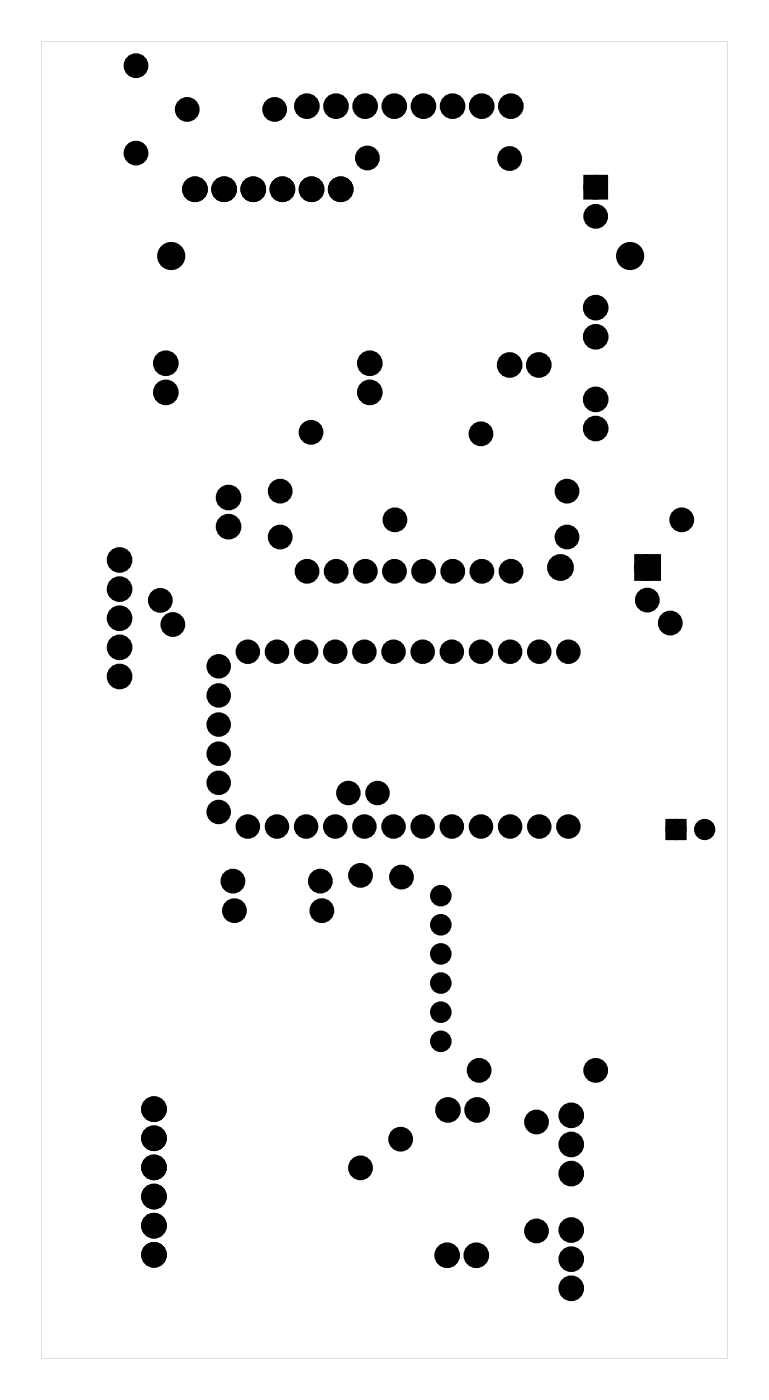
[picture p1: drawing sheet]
<svg xmlns="http://www.w3.org/2000/svg" width="67mm" height="122mm" viewBox="0 0 67 122" stroke-linecap="round" stroke-linejoin="round" font-family="sans-serif">
<g fill="#000">
<path d="M51.2 15.6h1.4v1.4h-1.4zM55.7 48.7h1.5v1.6h-1.5zM58.3 71.7h1.2v1.2h-1.2z"/>
<path d="M3.6 3.6v114.8h59.8v-114.8zM3.6 3.6h59.8v114.8h-59.8z"/>
</g>
<g fill="#000">
<circle cx="11.9" cy="5.7" r=".7"/>
<circle cx="11.9" cy="13.3" r=".7"/>
<circle cx="16.3" cy="9.5" r=".7"/>
<circle cx="17" cy="16.5" r=".74"/>
<circle cx="19.5" cy="16.5" r=".74"/>
<circle cx="22.1" cy="16.5" r=".74"/>
<circle cx="23.9" cy="9.5" r=".7"/>
<circle cx="24.6" cy="16.5" r=".74"/>
<circle cx="26.7" cy="9.3" r=".74"/>
<circle cx="27.2" cy="16.5" r=".74"/>
<circle cx="29.3" cy="9.3" r=".74"/>
<circle cx="29.7" cy="16.5" r=".74"/>
<circle cx="31.8" cy="9.3" r=".74"/>
<circle cx="32" cy="13.8" r=".7"/>
<circle cx="34.4" cy="9.3" r=".74"/>
<circle cx="36.9" cy="9.3" r=".74"/>
<circle cx="39.4" cy="9.3" r=".74"/>
<circle cx="42" cy="9.3" r=".74"/>
<circle cx="44.4" cy="13.8" r=".7"/>
<circle cx="44.5" cy="9.3" r=".74"/>
<circle cx="51.9" cy="16.3" r=".7"/>
<circle cx="51.9" cy="18.9" r=".7"/>
<circle cx="14.5" cy="31.7" r=".74"/>
<circle cx="14.5" cy="34.2" r=".74"/>
<circle cx="14.9" cy="22.3" r="1.1"/>
<circle cx="27.1" cy="37.7" r=".7"/>
<circle cx="32.2" cy="34.2" r=".74"/>
<circle cx="32.2" cy="31.7" r=".74"/>
<circle cx="41.9" cy="37.8" r=".7"/>
<circle cx="44.4" cy="31.8" r=".74"/>
<circle cx="47" cy="31.8" r=".74"/>
<circle cx="51.9" cy="26.8" r=".74"/>
<circle cx="51.9" cy="34.8" r=".74"/>
<circle cx="51.9" cy="29.4" r=".74"/>
<circle cx="51.9" cy="37.4" r=".74"/>
<circle cx="54.9" cy="22.3" r="1.1"/>
<circle cx="10.4" cy="59" r=".74"/>
<circle cx="10.4" cy="56.4" r=".74"/>
<circle cx="10.4" cy="51.4" r=".74"/>
<circle cx="10.4" cy="53.9" r=".74"/>
<circle cx="10.4" cy="48.8" r=".74"/>
<circle cx="14" cy="52.3" r=".7"/>
<circle cx="15.1" cy="54.5" r=".7"/>
<circle cx="19.1" cy="58.1" r=".72"/>
<circle cx="19.9" cy="45.9" r=".74"/>
<circle cx="19.9" cy="43.4" r=".74"/>
<circle cx="21.6" cy="56.8" r=".72"/>
<circle cx="24.1" cy="56.8" r=".72"/>
<circle cx="24.4" cy="46.8" r=".7"/>
<circle cx="24.4" cy="42.8" r=".7"/>
<circle cx="26.7" cy="56.8" r=".72"/>
<circle cx="26.8" cy="49.8" r=".7"/>
<circle cx="29.2" cy="56.8" r=".72"/>
<circle cx="29.3" cy="49.8" r=".7"/>
<circle cx="31.8" cy="56.8" r=".72"/>
<circle cx="31.8" cy="49.8" r=".7"/>
<circle cx="34.3" cy="56.8" r=".72"/>
<circle cx="34.4" cy="49.8" r=".7"/>
<circle cx="34.4" cy="45.3" r=".7"/>
<circle cx="36.8" cy="56.8" r=".72"/>
<circle cx="36.9" cy="49.8" r=".7"/>
<circle cx="39.4" cy="56.8" r=".72"/>
<circle cx="39.5" cy="49.8" r=".7"/>
<circle cx="41.9" cy="56.8" r=".72"/>
<circle cx="42" cy="49.8" r=".7"/>
<circle cx="44.5" cy="56.8" r=".72"/>
<circle cx="44.5" cy="49.8" r=".7"/>
<circle cx="47" cy="56.8" r=".72"/>
<circle cx="48.9" cy="49.5" r=".79"/>
<circle cx="49.4" cy="46.8" r=".7"/>
<circle cx="49.4" cy="42.8" r=".7"/>
<circle cx="49.5" cy="56.8" r=".72"/>
<circle cx="56.4" cy="52.3" r=".7"/>
<circle cx="56.4" cy="49.5" r=".79"/>
<circle cx="58.4" cy="54.3" r=".7"/>
<circle cx="59.4" cy="45.3" r=".7"/>
<circle cx="19.1" cy="60.6" r=".72"/>
<circle cx="19.1" cy="70.8" r=".72"/>
<circle cx="19.1" cy="68.3" r=".72"/>
<circle cx="19.1" cy="65.7" r=".72"/>
<circle cx="19.1" cy="63.2" r=".72"/>
<circle cx="20.3" cy="76.8" r=".7"/>
<circle cx="20.4" cy="79.4" r=".7"/>
<circle cx="21.6" cy="72.1" r=".72"/>
<circle cx="24.1" cy="72.1" r=".72"/>
<circle cx="26.7" cy="72.1" r=".72"/>
<circle cx="27.9" cy="76.8" r=".7"/>
<circle cx="28.1" cy="79.4" r=".7"/>
<circle cx="29.2" cy="72.1" r=".72"/>
<circle cx="30.4" cy="69.1" r=".72"/>
<circle cx="31.4" cy="76.3" r=".7"/>
<circle cx="31.8" cy="72.1" r=".72"/>
<circle cx="32.9" cy="69.1" r=".72"/>
<circle cx="34.3" cy="72.1" r=".72"/>
<circle cx="35" cy="76.5" r=".7"/>
<circle cx="36.8" cy="72.1" r=".72"/>
<circle cx="38.4" cy="78.1" r=".66"/>
<circle cx="39.4" cy="72.1" r=".72"/>
<circle cx="41.9" cy="72.1" r=".72"/>
<circle cx="44.5" cy="72.1" r=".72"/>
<circle cx="47" cy="72.1" r=".72"/>
<circle cx="49.5" cy="72.1" r=".72"/>
<circle cx="58.9" cy="72.3" r=".6"/>
<circle cx="61.4" cy="72.3" r=".6"/>
<circle cx="13.4" cy="99.2" r=".74"/>
<circle cx="13.4" cy="96.7" r=".74"/>
<circle cx="34.9" cy="99.3" r=".7"/>
<circle cx="38.4" cy="85.7" r=".66"/>
<circle cx="38.4" cy="88.2" r=".66"/>
<circle cx="38.4" cy="80.6" r=".66"/>
<circle cx="38.4" cy="83.2" r=".66"/>
<circle cx="38.4" cy="90.8" r=".66"/>
<circle cx="39" cy="96.8" r=".74"/>
<circle cx="41.6" cy="96.8" r=".74"/>
<circle cx="41.8" cy="93.3" r=".7"/>
<circle cx="46.8" cy="97.8" r=".7"/>
<circle cx="49.8" cy="99.8" r=".74"/>
<circle cx="49.8" cy="97.2" r=".74"/>
<circle cx="51.9" cy="93.3" r=".7"/>
<circle cx="13.4" cy="101.8" r=".74"/>
<circle cx="13.4" cy="104.3" r=".74"/>
<circle cx="13.4" cy="106.9" r=".74"/>
<circle cx="13.4" cy="109.4" r=".74"/>
<circle cx="31.4" cy="101.8" r=".7"/>
<circle cx="39" cy="109.4" r=".74"/>
<circle cx="41.5" cy="109.4" r=".74"/>
<circle cx="46.8" cy="107.3" r=".7"/>
<circle cx="49.8" cy="109.8" r=".74"/>
<circle cx="49.8" cy="107.2" r=".74"/>
<circle cx="49.8" cy="112.3" r=".74"/>
<circle cx="49.8" cy="102.3" r=".74"/>
</g>
<g fill="none" stroke="#000" stroke-width=".76" stroke-linecap="butt">
<path d="M51.2 15.6h1.4v1.4h-1.4zM55.7 48.7h1.5v1.6h-1.5z"/>
<circle cx="11.9" cy="13.3" r=".7"/>
<circle cx="11.9" cy="5.7" r=".7"/>
<circle cx="16.3" cy="9.5" r=".7"/>
<circle cx="17" cy="16.5" r=".74"/>
<circle cx="19.5" cy="16.5" r=".74"/>
<circle cx="22.1" cy="16.5" r=".74"/>
<circle cx="23.9" cy="9.5" r=".7"/>
<circle cx="24.6" cy="16.5" r=".74"/>
<circle cx="26.7" cy="9.3" r=".74"/>
<circle cx="27.2" cy="16.5" r=".74"/>
<circle cx="29.3" cy="9.3" r=".74"/>
<circle cx="29.7" cy="16.5" r=".74"/>
<circle cx="31.8" cy="9.3" r=".74"/>
<circle cx="32" cy="13.8" r=".7"/>
<circle cx="34.4" cy="9.3" r=".74"/>
<circle cx="36.9" cy="9.3" r=".74"/>
<circle cx="39.4" cy="9.3" r=".74"/>
<circle cx="42" cy="9.3" r=".74"/>
<circle cx="44.4" cy="13.8" r=".7"/>
<circle cx="44.5" cy="9.3" r=".74"/>
<circle cx="51.9" cy="18.9" r=".7"/>
<circle cx="51.9" cy="16.3" r=".7"/>
<circle cx="14.5" cy="31.7" r=".74"/>
<circle cx="14.5" cy="34.2" r=".74"/>
<circle cx="27.1" cy="37.7" r=".7"/>
<circle cx="32.2" cy="31.7" r=".74"/>
<circle cx="32.2" cy="34.2" r=".74"/>
<circle cx="41.9" cy="37.8" r=".7"/>
<circle cx="44.4" cy="31.8" r=".74"/>
<circle cx="47" cy="31.8" r=".74"/>
<circle cx="51.9" cy="34.8" r=".74"/>
<circle cx="51.9" cy="26.8" r=".74"/>
<circle cx="51.9" cy="37.4" r=".74"/>
<circle cx="51.9" cy="29.4" r=".74"/>
<circle cx="10.4" cy="59" r=".74"/>
<circle cx="10.4" cy="53.9" r=".74"/>
<circle cx="10.4" cy="56.4" r=".74"/>
<circle cx="10.4" cy="48.8" r=".74"/>
<circle cx="10.4" cy="51.4" r=".74"/>
<circle cx="14" cy="52.3" r=".7"/>
<circle cx="15.1" cy="54.5" r=".7"/>
<circle cx="19.9" cy="43.4" r=".74"/>
<circle cx="19.9" cy="45.9" r=".74"/>
<circle cx="24.4" cy="46.8" r=".7"/>
<circle cx="24.4" cy="42.8" r=".7"/>
<circle cx="26.8" cy="49.8" r=".7"/>
<circle cx="29.3" cy="49.8" r=".7"/>
<circle cx="31.8" cy="49.8" r=".7"/>
<circle cx="34.4" cy="49.8" r=".7"/>
<circle cx="34.4" cy="45.3" r=".7"/>
<circle cx="36.9" cy="49.8" r=".7"/>
<circle cx="39.5" cy="49.8" r=".7"/>
<circle cx="42" cy="49.8" r=".7"/>
<circle cx="44.5" cy="49.8" r=".7"/>
<circle cx="48.9" cy="49.5" r=".79"/>
<circle cx="49.4" cy="46.8" r=".7"/>
<circle cx="49.4" cy="42.8" r=".7"/>
<circle cx="56.4" cy="52.3" r=".7"/>
<circle cx="56.4" cy="49.5" r=".79"/>
<circle cx="58.4" cy="54.3" r=".7"/>
<circle cx="59.4" cy="45.3" r=".7"/>
<circle cx="20.3" cy="76.8" r=".7"/>
<circle cx="20.4" cy="79.4" r=".7"/>
<circle cx="27.9" cy="76.8" r=".7"/>
<circle cx="28.1" cy="79.4" r=".7"/>
<circle cx="31.4" cy="76.3" r=".7"/>
<circle cx="35" cy="76.5" r=".7"/>
<circle cx="13.4" cy="99.2" r=".74"/>
<circle cx="13.4" cy="96.7" r=".74"/>
<circle cx="34.9" cy="99.3" r=".7"/>
<circle cx="39" cy="96.8" r=".74"/>
<circle cx="41.6" cy="96.8" r=".74"/>
<circle cx="41.8" cy="93.3" r=".7"/>
<circle cx="46.8" cy="97.8" r=".7"/>
<circle cx="49.8" cy="99.8" r=".74"/>
<circle cx="49.8" cy="97.2" r=".74"/>
<circle cx="51.9" cy="93.3" r=".7"/>
<circle cx="13.4" cy="104.3" r=".74"/>
<circle cx="13.4" cy="101.8" r=".74"/>
<circle cx="13.4" cy="109.4" r=".74"/>
<circle cx="13.4" cy="106.9" r=".74"/>
<circle cx="31.4" cy="101.8" r=".7"/>
<circle cx="39" cy="109.4" r=".74"/>
<circle cx="41.5" cy="109.4" r=".74"/>
<circle cx="46.8" cy="107.3" r=".7"/>
<circle cx="49.8" cy="109.8" r=".74"/>
<circle cx="49.8" cy="112.3" r=".74"/>
<circle cx="49.8" cy="102.3" r=".74"/>
<circle cx="49.8" cy="107.2" r=".74"/>
</g>
<g fill="none" stroke="#000" stroke-width=".25">
<circle cx="14.9" cy="22.3" r="1.1"/>
<circle cx="54.9" cy="22.3" r="1.1"/>
</g>
<g fill="none" stroke="#000" stroke-width=".65" stroke-linecap="butt">
<path d="M58.3 71.7h1.2v1.2h-1.2z"/>
<circle cx="58.9" cy="72.3" r=".6"/>
<circle cx="61.4" cy="72.3" r=".6"/>
</g>
<g fill="none" stroke="#000" stroke-width=".69" stroke-linecap="butt">
<circle cx="19.1" cy="58.1" r=".72"/>
<circle cx="21.6" cy="56.8" r=".72"/>
<circle cx="24.1" cy="56.8" r=".72"/>
<circle cx="26.7" cy="56.8" r=".72"/>
<circle cx="29.2" cy="56.8" r=".72"/>
<circle cx="31.8" cy="56.8" r=".72"/>
<circle cx="34.3" cy="56.8" r=".72"/>
<circle cx="36.8" cy="56.8" r=".72"/>
<circle cx="39.4" cy="56.8" r=".72"/>
<circle cx="41.9" cy="56.8" r=".72"/>
<circle cx="44.5" cy="56.8" r=".72"/>
<circle cx="47" cy="56.8" r=".72"/>
<circle cx="49.5" cy="56.8" r=".72"/>
<circle cx="19.1" cy="63.2" r=".72"/>
<circle cx="19.1" cy="65.7" r=".72"/>
<circle cx="19.1" cy="70.8" r=".72"/>
<circle cx="19.1" cy="68.3" r=".72"/>
<circle cx="19.1" cy="60.6" r=".72"/>
<circle cx="21.6" cy="72.1" r=".72"/>
<circle cx="24.1" cy="72.1" r=".72"/>
<circle cx="26.7" cy="72.1" r=".72"/>
<circle cx="29.2" cy="72.1" r=".72"/>
<circle cx="30.4" cy="69.1" r=".72"/>
<circle cx="31.8" cy="72.1" r=".72"/>
<circle cx="32.9" cy="69.1" r=".72"/>
<circle cx="34.3" cy="72.1" r=".72"/>
<circle cx="36.8" cy="72.1" r=".72"/>
<circle cx="39.4" cy="72.1" r=".72"/>
<circle cx="41.9" cy="72.1" r=".72"/>
<circle cx="44.5" cy="72.1" r=".72"/>
<circle cx="47" cy="72.1" r=".72"/>
<circle cx="49.5" cy="72.1" r=".72"/>
</g>
<g fill="none" stroke="#000" stroke-width=".56">
<circle cx="38.4" cy="78.1" r=".66"/>
<circle cx="38.4" cy="83.2" r=".66"/>
<circle cx="38.4" cy="85.7" r=".66"/>
<circle cx="38.4" cy="80.6" r=".66"/>
<circle cx="38.4" cy="90.8" r=".66"/>
<circle cx="38.4" cy="88.2" r=".66"/>
</g>
</svg>
